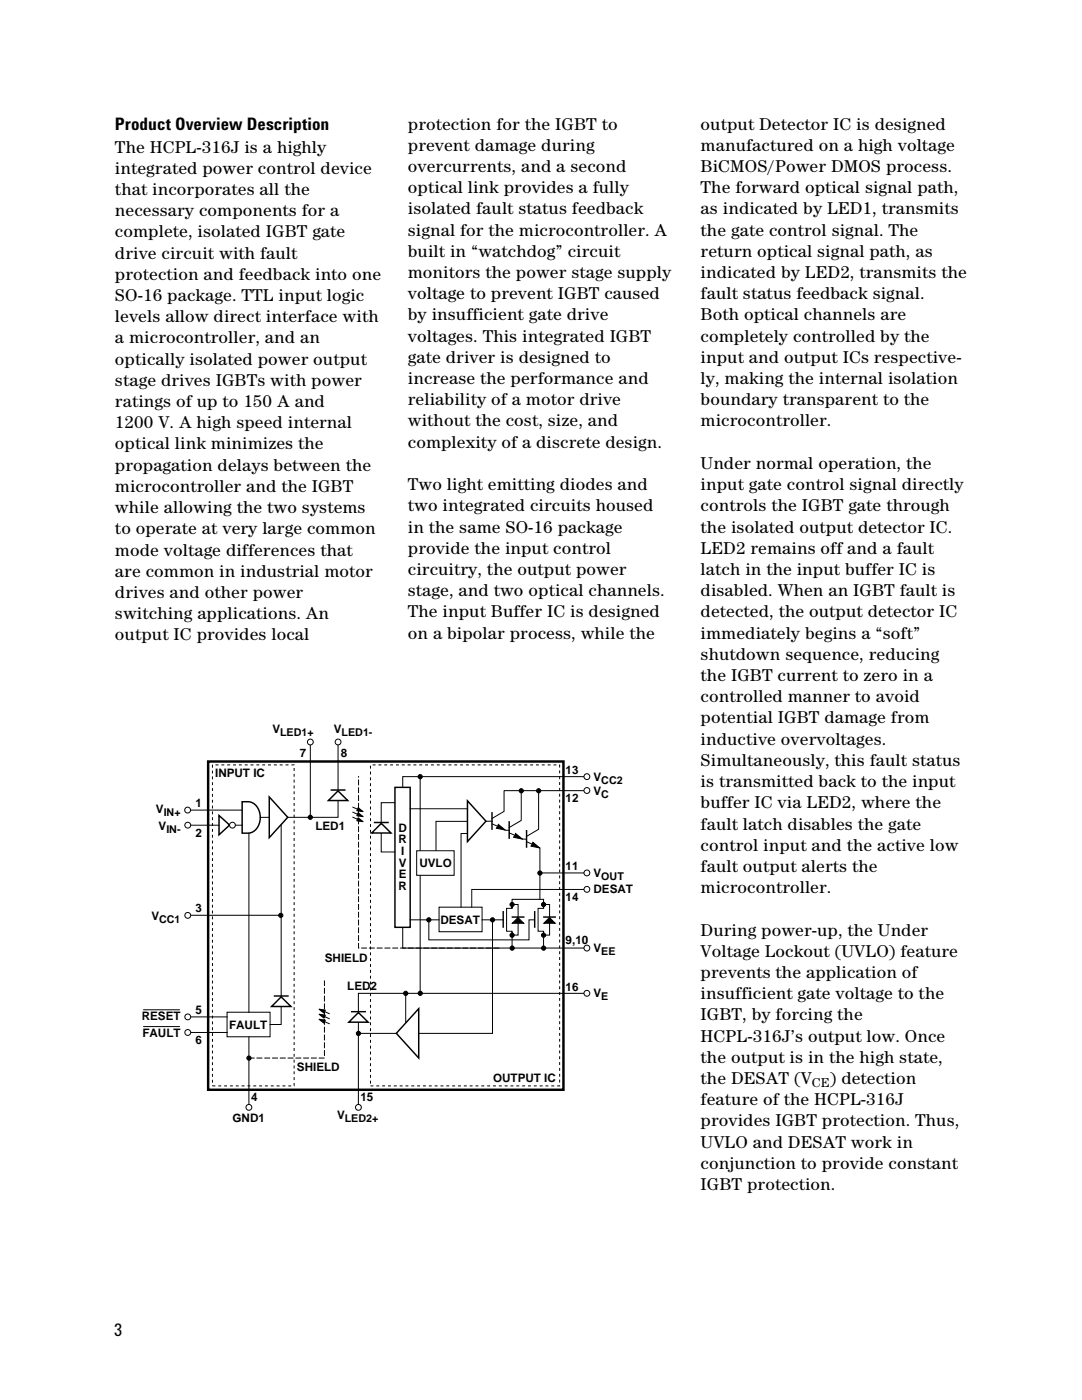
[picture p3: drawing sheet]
<svg xmlns="http://www.w3.org/2000/svg" width="216mm" height="279mm" viewBox="0 0 216 279" stroke-linecap="round" stroke-linejoin="round" font-family="sans-serif">
<defs><g id="words">
<g font-size="3.5">
<text x="22.9" y="25.8">Product Overview Description</text>
<text x="81.4" y="25.8">protection for the IGBT to</text>
<text x="139.8" y="25.8">output Detector IC is designed</text>
<text x="22.9" y="30.4">The HCPL-316J is a highly</text>
<text x="22.9" y="34.7">integrated power control device</text>
<text x="81.4" y="30.1">prevent damage during</text>
<text x="81.4" y="34.3">overcurrents, and a second</text>
<text x="139.8" y="30.1">manufactured on a high voltage</text>
<text x="139.8" y="34.3">BiCMOS/Power DMOS process.</text>
<text x="22.9" y="38.9">that incorporates all the</text>
<text x="81.4" y="38.5">optical link provides a fully</text>
<text x="139.8" y="38.5">The forward optical signal path,</text>
<text x="22.9" y="43.1">necessary components for a</text>
<text x="22.9" y="47.4">complete, isolated IGBT gate</text>
<text x="81.4" y="42.8">isolated fault status feedback</text>
<text x="81.4" y="47">signal for the microcontroller. A</text>
<text x="139.8" y="42.8">as indicated by LED1, transmits</text>
<text x="139.8" y="47">the gate control signal. The</text>
<text x="22.9" y="51.6">drive circuit with fault</text>
<text x="81.4" y="51.2">built in “watchdog” circuit</text>
<text x="139.8" y="51.2">return optical signal path, as</text>
<text x="22.9" y="55.8">protection and feedback into one</text>
<text x="81.4" y="55.5">monitors the power stage supply</text>
<text x="81.4" y="59.7">voltage to prevent IGBT caused</text>
<text x="139.8" y="55.5">indicated by LED2, transmits the</text>
<text x="139.8" y="59.7">fault status feedback signal.</text>
<text x="22.9" y="60.1">SO-16 package. TTL input logic</text>
<text x="22.9" y="64.3">levels allow direct interface with</text>
<text x="81.4" y="63.9">by insufficient gate drive</text>
<text x="139.8" y="63.9">Both optical channels are</text>
<text x="22.9" y="68.5">a microcontroller, and an</text>
<text x="81.4" y="68.2">voltages. This integrated IGBT</text>
<text x="139.8" y="68.2">completely controlled by the</text>
<text x="22.9" y="72.8">optically isolated power output</text>
<text x="22.9" y="77">stage drives IGBTs with power</text>
<text x="81.4" y="72.4">gate driver is designed to</text>
<text x="81.4" y="76.6">increase the performance and</text>
<text x="139.8" y="72.4">input and output ICs respective-</text>
<text x="139.8" y="76.6">ly, making the internal isolation</text>
<text x="22.9" y="81.2">ratings of up to 150 A and</text>
<text x="81.4" y="80.9">reliability of a motor drive</text>
<text x="139.8" y="80.9">boundary transparent to the</text>
<text x="22.9" y="85.5">1200 V. A high speed internal</text>
<text x="22.9" y="89.7">optical link minimizes the</text>
<text x="81.4" y="85.1">without the cost, size, and</text>
<text x="81.4" y="89.3">complexity of a discrete design.</text>
<text x="139.8" y="85.1">microcontroller.</text>
<text x="22.9" y="93.9">propagation delays between the</text>
<text x="139.8" y="93.6">Under normal operation, the</text>
<text x="22.9" y="98.2">microcontroller and the IGBT</text>
<text x="81.4" y="97.8">Two light emitting diodes and</text>
<text x="139.8" y="97.8">input gate control signal directly</text>
<text x="22.9" y="102.4">while allowing the two systems</text>
<text x="22.9" y="106.6">to operate at very large common</text>
<text x="81.4" y="102">two integrated circuits housed</text>
<text x="81.4" y="106.3">in the same SO-16 package</text>
<text x="139.8" y="102">controls the IGBT gate through</text>
<text x="139.8" y="106.3">the isolated output detector IC.</text>
<text x="22.9" y="110.9">mode voltage differences that</text>
<text x="81.4" y="110.5">provide the input control</text>
<text x="139.8" y="110.5">LED2 remains off and a fault</text>
<text x="22.9" y="115.1">are common in industrial motor</text>
<text x="22.9" y="119.3">drives and other power</text>
<text x="81.4" y="114.7">circuitry, the output power</text>
<text x="81.4" y="119">stage, and two optical channels.</text>
<text x="139.8" y="114.7">latch in the input buffer IC is</text>
<text x="139.8" y="119">disabled. When an IGBT fault is</text>
<text x="22.9" y="123.6">switching applications. An</text>
<text x="81.4" y="123.2">The input Buffer IC is designed</text>
<text x="139.8" y="123.2">detected, the output detector IC</text>
<text x="22.9" y="127.8">output IC provides local</text>
<text x="81.4" y="127.4">on a bipolar process, while the</text>
<text x="139.8" y="127.4">immediately begins a “soft”</text>
<text x="139.8" y="131.7">shutdown sequence, reducing</text>
<text x="139.8" y="135.9">the IGBT current to zero in a</text>
<text x="139.8" y="140.1">controlled manner to avoid</text>
<text x="139.8" y="144.4">potential IGBT damage from</text>
<text x="139.8" y="148.6">inductive overvoltages.</text>
<text x="139.8" y="152.8">Simultaneously, this fault status</text>
<text x="139.8" y="157.1">is transmitted back to the input</text>
<text x="139.8" y="161.3">buffer IC via LED2, where the</text>
<text x="139.8" y="165.5">fault latch disables the gate</text>
<text x="139.8" y="169.8">control input and the active low</text>
<text x="139.8" y="174">fault output alerts the</text>
<text x="139.8" y="178.2">microcontroller.</text>
<text x="139.8" y="186.7">During power-up, the Under</text>
<text x="139.8" y="190.9">Voltage Lockout (UVLO) feature</text>
<text x="139.8" y="195.2">prevents the application of</text>
<text x="139.8" y="199.4">insufficient gate voltage to the</text>
<text x="139.8" y="203.6">IGBT, by forcing the</text>
<text x="139.8" y="207.9">HCPL-316J’s output low. Once</text>
<text x="139.8" y="212.1">the output is in the high state,</text>
<text x="139.8" y="216.3">the DESAT (V</text>
<text x="139.8" y="220.6">feature of the HCPL-316J</text>
<text x="165.6" y="216.3">) detection</text>
<text x="139.8" y="224.8">provides IGBT protection. Thus,</text>
<text x="139.8" y="229">UVLO and DESAT work in</text>
<text x="139.8" y="233.3">conjunction to provide constant</text>
<text x="139.8" y="237.5">IGBT protection.</text>
<text x="22.8" y="266.7">3</text>
</g>
<text font-size="2.6" x="162" y="216.9">CE</text>
<g font-size="2.3">
<text x="54.3" y="146.3">V</text>
<text x="66.6" y="146.3">V</text>
<text x="42.9" y="155.1">INPUT IC</text>
<text x="59.8" y="151">7</text>
<text x="68" y="151">8</text>
<text x="112.9" y="154.5">13</text>
<text x="118.4" y="155.8">V</text>
<text x="39" y="161">1</text>
<text x="112.9" y="160">12</text>
<text x="118.4" y="158.6">V</text>
<text x="31.1" y="162.3">V</text>
<text x="31.6" y="165.6">V</text>
<text x="39" y="167.1">2</text>
<text x="62.9" y="165.7">LED1</text>
<text x="79.5" y="166">D</text>
<text x="79.5" y="168.3">R</text>
<text x="79.6" y="173">V</text>
<text x="80.1" y="170.7">I</text>
<text x="83.7" y="173.1">UVLO</text>
<text x="112.9" y="173.6">11</text>
<text x="79.5" y="177.6">R</text>
<text x="79.6" y="175.3">E</text>
<text x="112.9" y="179.8">14</text>
<text x="118.4" y="175">V</text>
<text x="118.4" y="178.3">DESAT</text>
<text x="30.2" y="183.6">V</text>
<text x="39" y="182.1">3</text>
<text x="87.9" y="184.4">DESAT</text>
<text x="64.8" y="191.9">SHIELD</text>
<text x="112.9" y="188.4">9,10</text>
<text x="118.4" y="190">V</text>
<text x="69.3" y="197.6">LED2</text>
<text x="112.9" y="197.8">16</text>
<text x="28.3" y="203.6">RESET</text>
<text x="39" y="202.3">5</text>
<text x="118.4" y="199">V</text>
<text x="28.4" y="206.9">FAULT</text>
<text x="39" y="208.4">6</text>
<text x="45.7" y="205.4">FAULT</text>
<text x="59.2" y="213.7">SHIELD</text>
<text x="50.1" y="219.8">4</text>
<text x="71.9" y="219.8">15</text>
<text x="98.4" y="216">OUTPUT IC</text>
<text x="46.4" y="223.9">GND1</text>
<text x="67.2" y="223.4">V</text>
</g>
<g font-size="2.1">
<text x="55.9" y="146.8">LED1+</text>
<text x="68.2" y="146.8">LED1-</text>
<text x="120" y="156.4">CC2</text>
<text x="120" y="159.2">C</text>
<text x="32.7" y="162.8">IN+</text>
<text x="33.2" y="166.2">IN-</text>
<text x="120" y="175.6">OUT</text>
<text x="31.8" y="184.2">CC1</text>
<text x="120" y="190.6">EE</text>
<text x="120" y="199.6">E</text>
<text x="68.8" y="224">LED2+</text>
</g>
</g></defs>
<g fill="none" stroke="#000" stroke-width=".2">
<path d="M67.5 148.7v14.4h-10.1M83.8 155v43.2M104 157.8v5.9l-2.4 1.5M107.5 157.8v7.7l-2.4 1.4M116.5 157.8h-15.9v4.1l-2.4 1.4M70.3 161.1l1.2 .5M70.3 162.1l1.2 .5M70.3 163.1l1.2 .5M78.8 160.2h-2.7v9.8h2.7M97 163.9h1.2M98.2 164.4l1.1 .5M100.9 165.7h.7"/>
<path d="M101.6 166.2l1.1 .5M104.3 167.5h.7M105.1 168l1.1 .5M107.7 169.2v10.3M107.7 174.2h8.8M80.4 185.1v4.1h36.1M106.7 183.6h-1.1v4h-20v-4"/>
</g>
<path d="M74.7 164.1h2.7M98.2 162.2v3.3M101.6 164v3.3M105.1 165.8v3.2M106.7 182v3" fill="none" stroke="#000" stroke-width=".29"/>
<g fill="#000" stroke="#000" stroke-width=".2">
<path d="M71.5 161.2l1 .8-1.3-.2zM71.5 162.2l1 .8-1.3-.2zM71.5 163.2l1 .8-1.3-.2zM99.4 164.5l1.4 1.2-1.7-.4zM102.9 166.3l1.4 1.2-1.8-.4zM106.3 168.1l1.4 1.1-1.7-.3z"/>
<circle cx="104" cy="157.8" r=".42"/>
<circle cx="107.5" cy="157.8" r=".42"/>
<circle cx="107.7" cy="174.2" r=".42"/>
</g>
<path d="M41.5 152h70.9v65.5h-70.9z" fill="none" stroke="#000" stroke-width=".49"/>
<path d="M99.5 189.2h-28v-34.2" fill="none" stroke="#000" stroke-width=".2" stroke-dasharray="1 .6"/>
<path d="M76.1 164.3l1.9 1.9h-3.8z" fill="#fff" stroke="#000" stroke-width=".29"/>
<g fill="#000" stroke="#000" stroke-width=".2">
<path d="M109.6 183.1l1.2 1.2h-2.3z"/>
<circle cx="108.5" cy="189.2" r=".42"/>
</g>
<path d="M66.1 157.7h2.7M108.5 183h2.3" fill="none" stroke="#000" stroke-width=".29"/>
<path d="M67.4 157.8l2 2h-3.9z" fill="#fff" stroke="#000" stroke-width=".29"/>
<path d="M48.3 160a2.92 2.92 0 0 1 3.6 3.1 2.92 2.92 0 0 1-3.6 3.2zM78.8 157.1h3v28h-3z" fill="none" stroke="#000" stroke-width=".29"/>
<path d="M116.5 155h-36.1v2.1" fill="none" stroke="#000" stroke-width=".2"/>
<circle cx="117.1" cy="155" r=".58" fill="#fff" stroke="#000" stroke-width=".2"/>
<path d="M96.2 183.6h4.2M101.1 181.3h1.1v-.8h1.2v6.1h-1.2v-.7h-1.1zM102.2 181.1v-1.6h6.3v1.6M102.2 186.1v3.1M107.4 181.3h1.1v-.8h1.2v6.1h-1.2v-.7h-1.1zM108.5 186.1v3.1" fill="none" stroke="#000" stroke-width=".2"/>
<path d="M100.4 182v3M102.2 183h2.3" fill="none" stroke="#000" stroke-width=".29"/>
<g fill="#000" stroke="#000" stroke-width=".2">
<path d="M103.4 183.1l1.1 1.2h-2.3z"/>
<circle cx="102.2" cy="189.2" r=".42"/>
</g>
<path d="M93.3 159.8l3.7 4.1-3.7 4.1z" fill="#fff" stroke="#000" stroke-width=".29"/>
<path d="M93.2 163.9h-6.2v5.9M81.9 183.6h5.7M87.6 181h8.6v4.9h-8.6z" fill="none" stroke="#000" stroke-width=".2"/>
<g fill="#000" stroke="#000" stroke-width=".2">
<circle cx="85.6" cy="183.6" r=".42"/>
<circle cx="98.3" cy="183.6" r=".42"/>
</g>
<g fill="#fff" stroke="#000" stroke-width=".29">
<path d="M53.7 159l3.7 4.1-3.7 4.1z"/>
<path d="M43.7 162.7l2.1 2-2.1 1.9z"/>
</g>
<circle cx="46.4" cy="164.7" r=".58" fill="#fff" stroke="#000" stroke-width=".2"/>
<path d="M61.9 148.7v14.4M38 161.7h10.3M38.1 164.7h5.6M47 164.7h1.3M51.9 163.1h1.8M56.1 164.6v39.9h-2.2M45.3 202h8.6v4.9h-8.6z" fill="none" stroke="#000" stroke-width=".2"/>
<circle cx="61.9" cy="163.1" r=".42" fill="#000" stroke="#000" stroke-width=".2"/>
<path d="M83.1 169.8h7.5v4.9h-7.5z" fill="#fff" stroke="#000" stroke-width=".2"/>
<path d="M81.9 161.4h11.4M93.3 166.3h-1.3v14.7M98.3 183.6v22.6h-26.8M116.5 198.2h-45v22.2" fill="none" stroke="#000" stroke-width=".2"/>
<g fill="#000" stroke="#000" stroke-width=".2">
<circle cx="83.8" cy="155" r=".42"/>
<circle cx="83.9" cy="198.2" r=".42"/>
</g>
<path d="M73.9 152.7h37.8v64h-37.8z" fill="none" stroke="#000" stroke-width=".2" stroke-dasharray=".6 .6" stroke-linecap="butt"/>
<path d="M70.2 201.9h2.7" fill="none" stroke="#000" stroke-width=".29"/>
<path d="M71.5 202.1l2 1.9h-3.9z" fill="#fff" stroke="#000" stroke-width=".29"/>
<g fill="#000" stroke="#000" stroke-width=".2">
<path d="M63.6 203.4l1.3 .2-.2 .6zM63.6 202.4l1.3 .2-.2 .6zM63.6 201.4l1.3 .2-.2 .6z"/>
<circle cx="81" cy="198.2" r=".42"/>
<circle cx="49.7" cy="211.2" r=".42"/>
</g>
<path d="M81 198.2v5.9M38.1 202.9h7.2M38.1 206.1h7.2M49.7 206.9v13.5M64.6 203.8l1.2 .5M64.6 202.8l1.2 .5M64.6 201.8l1.2 .5" fill="none" stroke="#000" stroke-width=".2"/>
<path d="M49.7 211.2h15v-15.4" fill="none" stroke="#000" stroke-width=".2" stroke-dasharray="1 .6"/>
<path d="M42.4 152.7h16.3v64h-16.3z" fill="none" stroke="#000" stroke-width=".2" stroke-dasharray=".6 .6" stroke-linecap="butt"/>
<circle cx="71.5" cy="221" r=".58" fill="#fff" stroke="#000" stroke-width=".2"/>
<circle cx="71.5" cy="206.2" r=".42" fill="#000" stroke="#000" stroke-width=".2"/>
<circle cx="49.7" cy="221" r=".58" fill="#fff" stroke="#000" stroke-width=".2"/>
<path d="M49.7 166.3v35.8M38.1 182.7h17.9" fill="none" stroke="#000" stroke-width=".2"/>
<circle cx="56" cy="182.7" r=".42" fill="#000" stroke="#000" stroke-width=".2"/>
<g fill="#fff" stroke="#000" stroke-width=".2">
<circle cx="37.5" cy="202.9" r=".58"/>
<circle cx="37.5" cy="206.1" r=".58"/>
<circle cx="37.4" cy="161.7" r=".58"/>
<circle cx="37.5" cy="164.7" r=".58"/>
<circle cx="37.5" cy="182.7" r=".58"/>
<circle cx="117.1" cy="157.8" r=".58"/>
<circle cx="117.1" cy="174.2" r=".58"/>
<circle cx="117.1" cy="189.2" r=".58"/>
<circle cx="117.1" cy="198.2" r=".58"/>
</g>
<path d="M116.6 177.5h-22.5v3.5" fill="none" stroke="#000" stroke-width=".2"/>
<g fill="#fff" stroke="#000" stroke-width=".2">
<circle cx="117.1" cy="177.5" r=".58"/>
<circle cx="67.5" cy="148.1" r=".58"/>
<circle cx="61.9" cy="148.1" r=".58"/>
</g>
<path d="M83.5 201.3v9.8l-4.4-4.9z" fill="#fff" stroke="#000" stroke-width=".29"/>
<path d="M54.8 198.8h2.7" fill="none" stroke="#000" stroke-width=".29"/>
<path d="M56.1 198.9l1.9 2h-3.8z" fill="#fff" stroke="#000" stroke-width=".29"/>
<g fill="#000" stroke="#000" stroke-width=".2">
<circle cx="102.2" cy="180.5" r=".42"/>
<circle cx="102.2" cy="186.6" r=".42"/>
<circle cx="108.5" cy="180.5" r=".42"/>
<circle cx="108.5" cy="186.6" r=".42"/>
</g>
<path d="M28.6 201.5h7.3M28.6 204.9h7.3" fill="none" stroke="#000" stroke-width=".2"/>
<use href="#words"/>
</svg>
